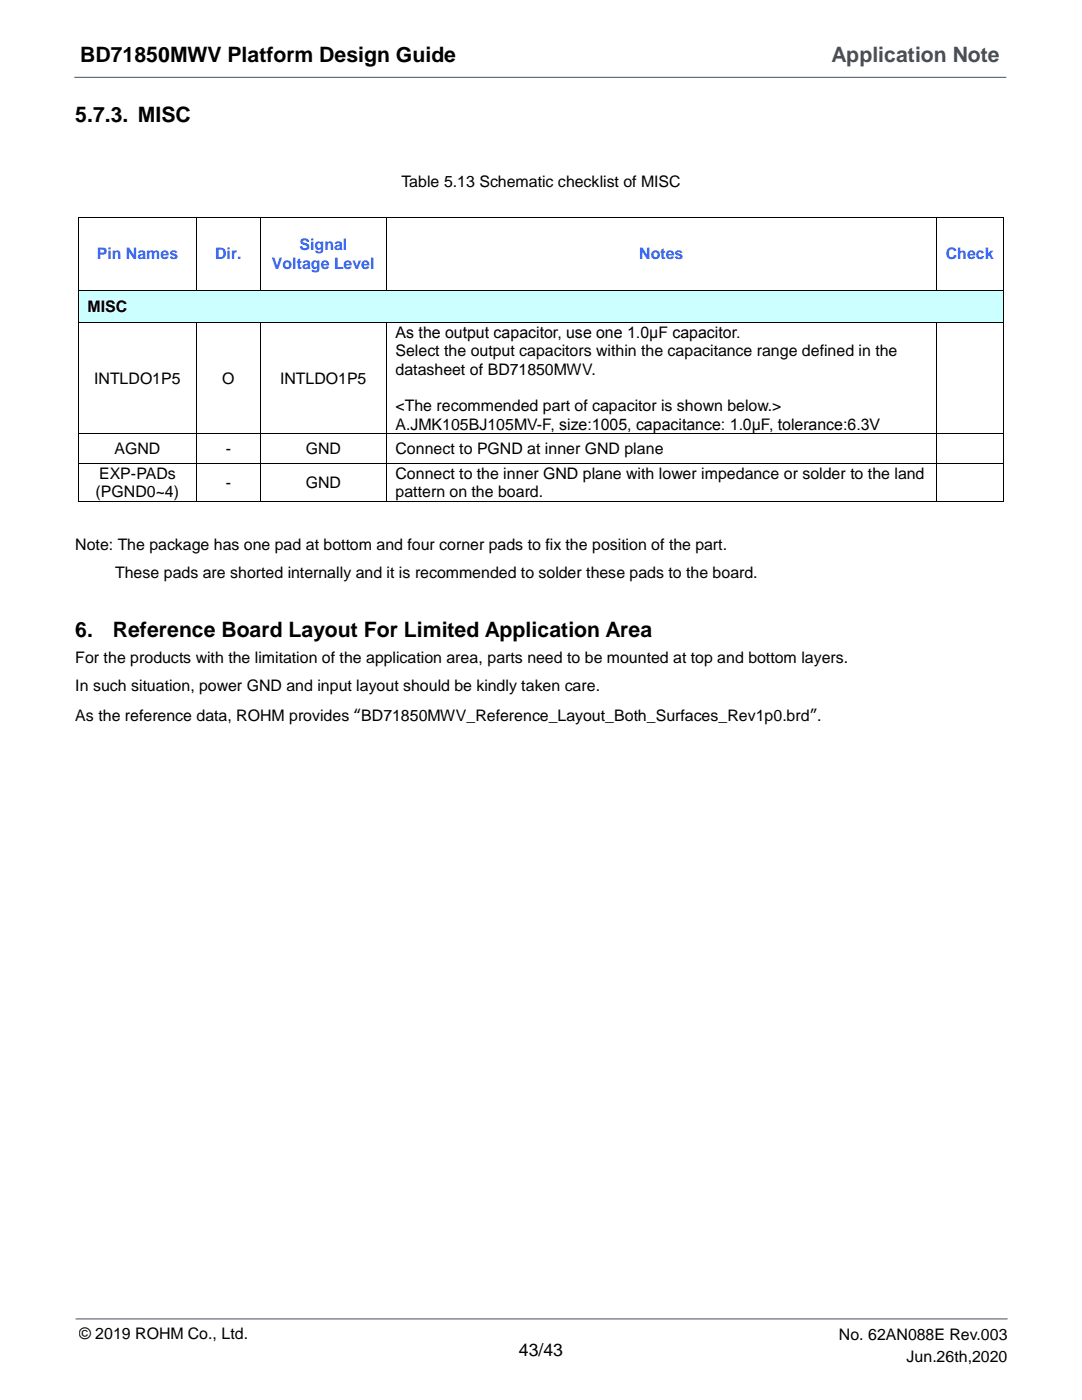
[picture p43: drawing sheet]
<svg xmlns="http://www.w3.org/2000/svg" width="216mm" height="279mm" viewBox="0 0 216 279" stroke-linecap="round" stroke-linejoin="round" font-family="sans-serif">
<defs><g id="words">
<g font-size="4.2">
<text x="16" y="12.3">BD71850MWV Platform Design Guide</text>
<text x="15" y="24.4">5.7.3. MISC</text>
<text x="15" y="127.1">6.</text>
<text x="22.5" y="127.1">Reference Board Layout For Limited Application Area</text>
</g>
<text font-size="4.2" fill="#444f58" x="165.9" y="12.3">Application Note</text>
<text font-size="3.5" x="103.6" y="270.7">43/43</text>
<g font-size="3.2">
<text x="80.1" y="37.3">Table 5.13 Schematic checklist of MISC</text>
<text x="17.4" y="62.3">MISC</text>
<text x="78.9" y="67.4">As the output capacitor, use one 1.0μF capacitor.</text>
<text x="78.9" y="71.1">Select the output capacitors within the capacitance range defined in the</text>
<text x="18.8" y="76.6">INTLDO1P5</text>
<text x="44.3" y="76.6">O</text>
<text x="55.9" y="76.6">INTLDO1P5</text>
<text x="78.9" y="74.8">datasheet of BD71850MWV.</text>
<text x="78.9" y="82.1">&lt;The recommended part of capacitor is shown below.&gt;</text>
<text x="78.9" y="85.7">A.JMK105BJ105MV-F, size:1005, capacitance: 1.0μF, tolerance:6.3V</text>
<text x="19.8" y="95.6">EXP-PADs</text>
<text x="22.9" y="90.7">AGND</text>
<text x="45" y="90.7">-</text>
<text x="61" y="90.7">GND</text>
<text x="78.9" y="90.7">Connect to PGND at inner GND plane</text>
<text x="78.9" y="95.6">Connect to the inner GND plane with lower impedance or solder to the land</text>
<text x="19.1" y="99.3">(PGND0~4)</text>
<text x="45" y="97.5">-</text>
<text x="61" y="97.5">GND</text>
<text x="78.9" y="99.3">pattern on the board.</text>
<text x="15" y="109.7">Note: The package has one pad at bottom and four corner pads to fix the position of the part.</text>
<text x="23" y="115.4">These pads are shorted internally and it is recommended to solder these pads to the board.</text>
<text x="15" y="132.3">For the products with the limitation of the application area, parts need to be mounted at top and bottom layers.</text>
<text x="15" y="137.9">In such situation, power GND and input layout should be kindly taken care.</text>
<text x="15" y="143.9">As the reference data, ROHM provides “BD71850MWV_Reference_Layout_Both_Surfaces_Rev1p0.brd”.</text>
<text x="15.8" y="267.2">© 2019 ROHM Co., Ltd.</text>
<text x="167.4" y="267.4">No. 62AN088E Rev.003</text>
<text x="180.9" y="271.9">Jun.26th,2020</text>
</g>
<g font-size="3.2" fill="#36f">
<text x="19.3" y="51.8">Pin Names</text>
<text x="42.9" y="51.8">Dir.</text>
<text x="54.3" y="53.6">Voltage Level</text>
<text x="59.8" y="49.9">Signal</text>
<text x="127.6" y="51.8">Notes</text>
<text x="188.8" y="51.8">Check</text>
</g>
</g></defs>
<path d="M14.8 15.4h186M15.1 263.3h186" fill="none" stroke="#444f58" stroke-width=".2"/>
<g fill="#000">
<path d="M15.6 43.3h.2v.1h-.2z" fill-rule="evenodd"/>
<path d="M15.6 43.3h.2v.1h-.2z" fill-rule="evenodd"/>
<path d="M39.2 43.3h.1v.1h-.1z" fill-rule="evenodd"/>
<path d="M51.8 43.3h.2v.1h-.2z" fill-rule="evenodd"/>
<path d="M77.1 43.3h.2v.1h-.2z" fill-rule="evenodd"/>
<path d="M186.8 43.3h.1v.1h-.1z" fill-rule="evenodd"/>
<path d="M200.2 43.3h.2v.1h-.2z" fill-rule="evenodd"/>
<path d="M200.2 43.3h.2v.1h-.2z" fill-rule="evenodd"/>
</g>
<path d="M15.7 43.4v14.6M15.8 43.4h23.4M39.3 43.4v14.6M39.3 43.4h12.5M51.9 43.4v14.6M52 43.4h25.1M77.2 43.4v14.6M77.3 43.4h109.5M186.9 43.4v14.6M186.9 43.4h13.3M200.3 43.4v14.6" fill="none" stroke="#000" stroke-width=".2"/>
<g fill="#cff">
<path d="M15.7 58.1h184.5v6.2h-184.5z" fill-rule="evenodd"/>
<path d="M17.4 59.4h181.1v3.6h-181.1z" fill-rule="evenodd"/>
</g>
<g fill="#000">
<path d="M15.6 58h.2v.1h-.2z" fill-rule="evenodd"/>
<path d="M39.2 58h.1v.1h-.1z" fill-rule="evenodd"/>
<path d="M51.8 58h.2v.1h-.2z" fill-rule="evenodd"/>
<path d="M77.1 58h.2v.1h-.2z" fill-rule="evenodd"/>
<path d="M186.8 58h.1v.1h-.1z" fill-rule="evenodd"/>
<path d="M200.2 58h.2v.1h-.2z" fill-rule="evenodd"/>
<path d="M15.6 64.3h.2v.2h-.2z" fill-rule="evenodd"/>
<path d="M39.2 64.3h.1v.2h-.1z" fill-rule="evenodd"/>
<path d="M51.8 64.3h.2v.2h-.2z" fill-rule="evenodd"/>
<path d="M77.1 64.3h.2v.2h-.2z" fill-rule="evenodd"/>
<path d="M186.8 64.3h.1v.2h-.1z" fill-rule="evenodd"/>
<path d="M200.2 64.3h.2v.2h-.2z" fill-rule="evenodd"/>
<path d="M15.6 86.4h.2v.2h-.2z" fill-rule="evenodd"/>
<path d="M15.6 92.5h.2v.2h-.2z" fill-rule="evenodd"/>
<path d="M39.2 86.4h.1v.2h-.1z" fill-rule="evenodd"/>
<path d="M39.2 92.5h.1v.2h-.1z" fill-rule="evenodd"/>
<path d="M51.8 86.4h.2v.2h-.2z" fill-rule="evenodd"/>
<path d="M51.8 92.5h.2v.2h-.2z" fill-rule="evenodd"/>
<path d="M77.1 86.4h.2v.2h-.2z" fill-rule="evenodd"/>
<path d="M77.1 92.5h.2v.2h-.2z" fill-rule="evenodd"/>
<path d="M186.8 86.4h.1v.2h-.1z" fill-rule="evenodd"/>
<path d="M186.8 92.5h.1v.2h-.1z" fill-rule="evenodd"/>
<path d="M200.2 86.4h.2v.2h-.2z" fill-rule="evenodd"/>
<path d="M200.2 92.5h.2v.2h-.2z" fill-rule="evenodd"/>
<path d="M15.6 100h.2v.1h-.2z" fill-rule="evenodd"/>
<path d="M15.6 100h.2v.1h-.2z" fill-rule="evenodd"/>
<path d="M39.2 100h.1v.1h-.1z" fill-rule="evenodd"/>
<path d="M51.8 100h.2v.1h-.2z" fill-rule="evenodd"/>
<path d="M77.1 100h.2v.1h-.2z" fill-rule="evenodd"/>
<path d="M186.8 100h.1v.1h-.1z" fill-rule="evenodd"/>
<path d="M200.2 100h.2v.1h-.2z" fill-rule="evenodd"/>
<path d="M200.2 100h.2v.1h-.2z" fill-rule="evenodd"/>
</g>
<g fill="none" stroke="#000" stroke-width=".2">
<path d="M15.7 58.1v6.2M15.8 58h23.4M39.3 58h12.5M52 58h25.1M77.3 58h109.5M186.9 58h13.3M200.3 58.1v6.2M15.7 64.5v21.9M15.8 64.4h23.4M39.3 64.5v21.9M39.3 64.4h12.5M51.9 64.5v21.9"/>
<path d="M52 64.4h25.1M77.2 64.5v21.9M77.3 64.4h109.5M186.9 64.5v21.9M186.9 64.4h13.3M200.3 64.5v21.9M15.7 86.6v5.9M15.7 92.7v7.3M15.8 86.5h23.4M15.8 92.6h23.4M39.3 86.6v5.9M39.3 92.7v7.3"/>
<path d="M39.3 86.5h12.5M39.3 92.6h12.5M51.9 86.6v5.9M51.9 92.7v7.3M52 86.5h25.1M52 92.6h25.1M77.2 86.6v5.9M77.2 92.7v7.3M77.3 86.5h109.5M77.3 92.6h109.5M186.9 86.6v5.9M186.9 92.7v7.3"/>
<path d="M186.9 86.5h13.3M186.9 92.6h13.3M200.3 86.6v5.9M200.3 92.7v7.3M15.8 100.1h23.4M39.3 100.1h12.5M52 100.1h25.1M77.3 100.1h109.5M186.9 100.1h13.3"/>
</g>
<use href="#words"/>
</svg>
